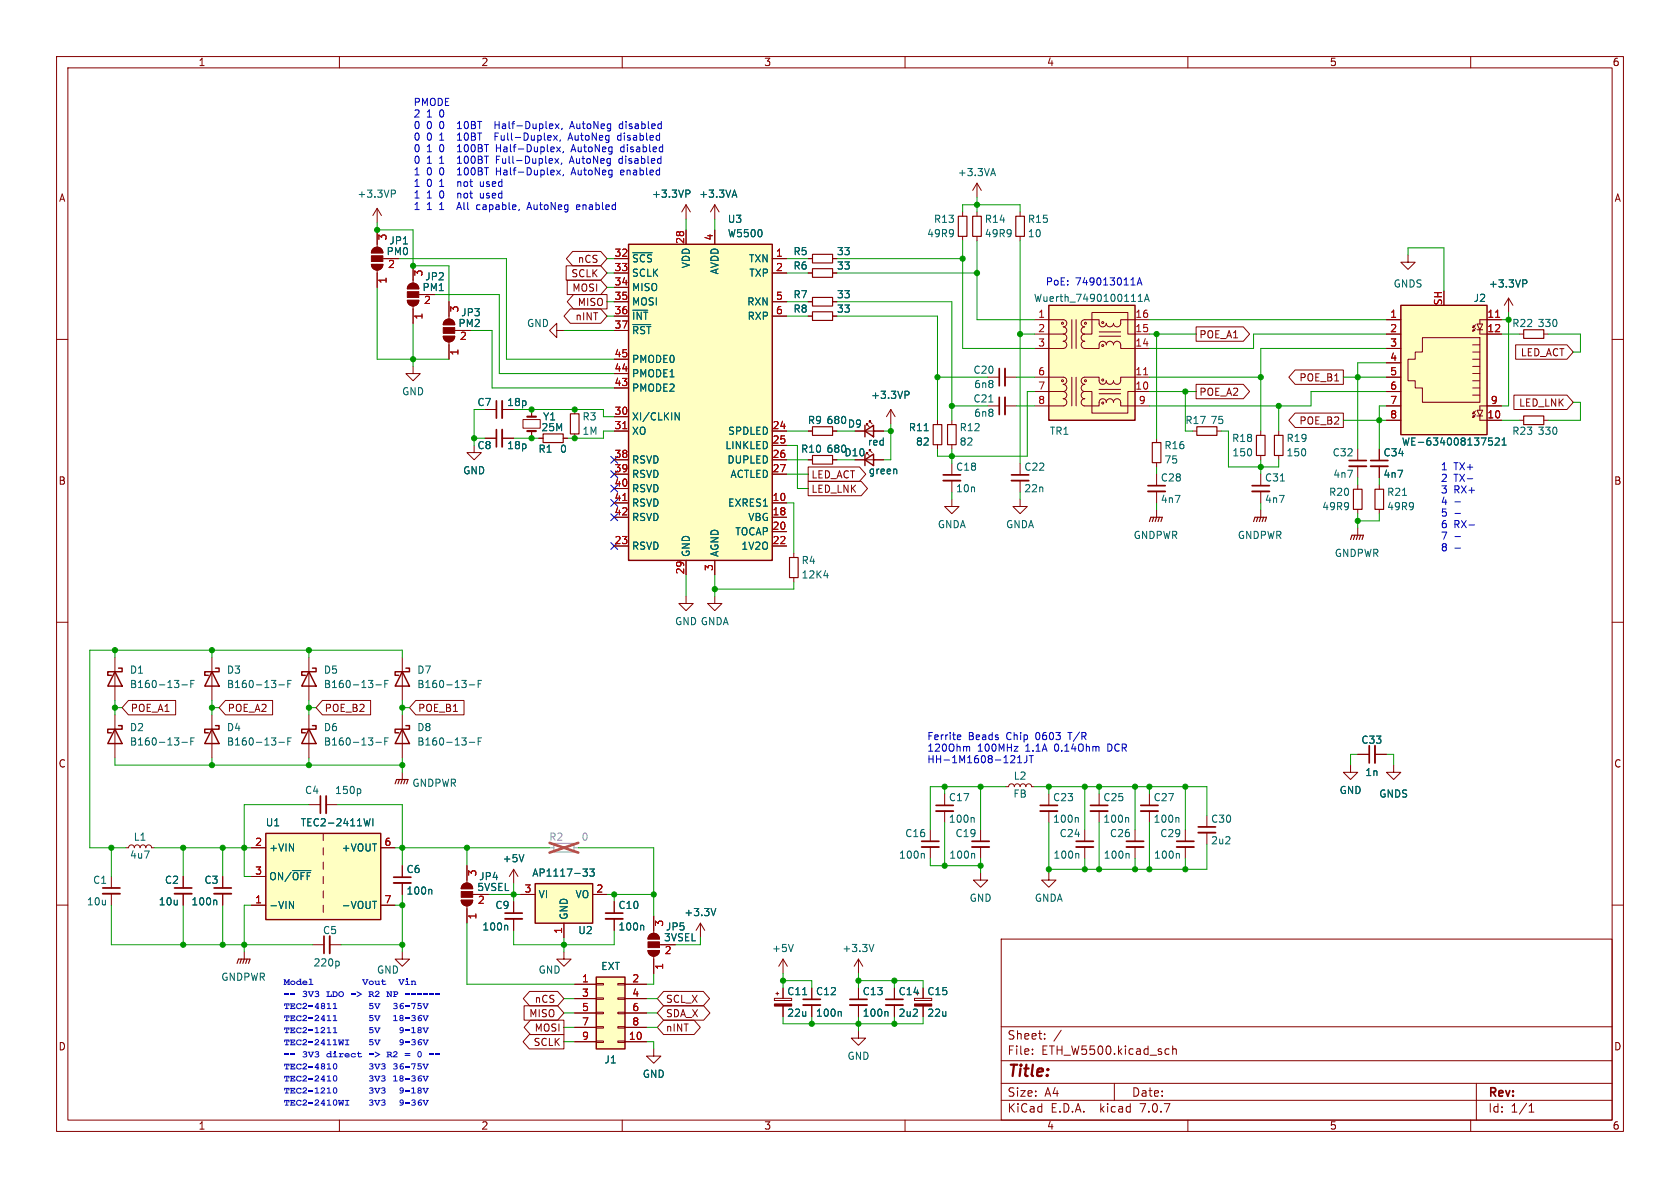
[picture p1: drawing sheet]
<svg xmlns="http://www.w3.org/2000/svg" width="297mm" height="210mm" viewBox="0 0 297 210" stroke-linecap="round" stroke-linejoin="round" font-family="sans-serif">
<defs><g id="words">
<text font-size="2.8" fill="#840000" x="178" y="190.9">Title:</text>
<g font-size="2.1" fill="#840000">
<text x="178" y="184">Sheet:</text>
<text x="178" y="186.7">File:</text>
<text x="184.1" y="186.7">ETH_W5500.kicad_sch</text>
<text x="178" y="196.9">KiCad</text>
<text x="178" y="194.1">Size:</text>
<text x="184.7" y="194.1">A4</text>
<text x="185.7" y="196.9">E.D.A.</text>
<text x="194.6" y="196.9">kicad</text>
<text x="200" y="194.1">Date:</text>
<text x="201.8" y="196.9">7.0.7</text>
<text x="263" y="194.3">Rev:</text>
<text x="263" y="196.9">Id:</text>
<text x="267.1" y="196.9">1/1</text>
</g>
<g font-size="1.8" fill="#840000">
<text x="35" y="11.9">1</text>
<text x="85" y="11.9">2</text>
<text x="135" y="11.9">3</text>
<text x="185" y="11.9">4</text>
<text x="235" y="11.9">5</text>
<text x="285" y="11.9">6</text>
<text x="10.3" y="35.9">A</text>
<text x="285.3" y="35.9">A</text>
<text x="68.2" y="45.3">PM0</text>
<text x="102.1" y="46.7">nCS</text>
<text x="74.6" y="51.7">PM1</text>
<text x="100.9" y="49.2">SCLK</text>
<text x="101.1" y="51.8">MOSI</text>
<text x="80.9" y="58">PM2</text>
<text x="101.6" y="56.8">nINT</text>
<text x="102" y="54.3">MISO</text>
<text x="211.9" y="60">POE_A1</text>
<text x="268.8" y="63.2">LED_ACT</text>
<text x="211.9" y="70.2">POE_A2</text>
<text x="229.6" y="67.6">POE_B1</text>
<text x="229.6" y="75.2">POE_B2</text>
<text x="268.5" y="72.1">LED_LNK</text>
<text x="149.2" y="80.9">D10</text>
<text x="10.3" y="85.9">B</text>
<text x="143.4" y="84.8">LED_ACT</text>
<text x="143.4" y="87.3">LED_LNK</text>
<text x="285.3" y="85.9">B</text>
<text x="23" y="126">POE_A1</text>
<text x="40.2" y="126">POE_A2</text>
<text x="57.3" y="126">POE_B2</text>
<text x="73.8" y="126">POE_B1</text>
<text x="10.3" y="135.9">C</text>
<text x="285.3" y="135.9">C</text>
<text x="84.3" y="157.7">5VSEL</text>
<text x="117.3" y="166.6">3VSEL</text>
<text x="94.4" y="177.5">nCS</text>
<text x="117.6" y="177.5">SCL_X</text>
<text x="10.3" y="185.9">D</text>
<text x="93.5" y="180">MISO</text>
<text x="94.2" y="185.1">SCLK</text>
<text x="94.4" y="182.6">MOSI</text>
<text x="117.6" y="180">SDA_X</text>
<text x="117.6" y="182.6">nINT</text>
<text x="285.3" y="185.9">D</text>
<text x="35" y="199.9">1</text>
<text x="85" y="199.9">2</text>
<text x="135" y="199.9">3</text>
<text x="185" y="199.9">4</text>
<text x="235" y="199.9">5</text>
<text x="285" y="199.9">6</text>
</g>
<g font-size="1.8" fill="#0000c2">
<text x="73" y="18.8">PMODE</text>
<text x="73" y="20.9">2</text>
<text x="73" y="22.9">0</text>
<text x="75.4" y="20.9">1</text>
<text x="75.4" y="22.9">0</text>
<text x="77.8" y="20.9">0</text>
<text x="77.8" y="22.9">0</text>
<text x="81.3" y="22.9">10BT</text>
<text x="88.3" y="22.9">Half-Duplex,</text>
<text x="101.9" y="22.9">AutoNeg</text>
<text x="110.8" y="22.9">disabled</text>
<text x="73" y="24.9">0</text>
<text x="73" y="27">0</text>
<text x="73" y="29">0</text>
<text x="75.4" y="24.9">0</text>
<text x="75.4" y="27">1</text>
<text x="75.4" y="29">1</text>
<text x="77.8" y="24.9">1</text>
<text x="77.8" y="27">0</text>
<text x="77.8" y="29">1</text>
<text x="81.3" y="24.9">10BT</text>
<text x="81.3" y="27">100BT</text>
<text x="81.3" y="29">100BT</text>
<text x="88.3" y="24.9">Full-Duplex,</text>
<text x="88.4" y="27">Half-Duplex,</text>
<text x="88.4" y="29">Full-Duplex,</text>
<text x="101.6" y="24.9">AutoNeg</text>
<text x="101.6" y="29">AutoNeg</text>
<text x="101.9" y="27">AutoNeg</text>
<text x="110.5" y="24.9">disabled</text>
<text x="110.5" y="29">disabled</text>
<text x="110.8" y="27">disabled</text>
<text x="73" y="31.1">1</text>
<text x="73" y="33.1">1</text>
<text x="73" y="35.2">1</text>
<text x="75.4" y="31.1">0</text>
<text x="75.4" y="33.1">0</text>
<text x="75.4" y="35.2">1</text>
<text x="77.8" y="31.1">0</text>
<text x="77.8" y="33.1">1</text>
<text x="77.8" y="35.2">0</text>
<text x="81.3" y="31.1">100BT</text>
<text x="81.3" y="33.1">not</text>
<text x="81.3" y="35.2">not</text>
<text x="85.5" y="33.1">used</text>
<text x="85.5" y="35.2">used</text>
<text x="88.4" y="31.1">Half-Duplex,</text>
<text x="101.9" y="31.1">AutoNeg</text>
<text x="110.8" y="31.1">enabled</text>
<text x="73" y="37.2">1</text>
<text x="75.4" y="37.2">1</text>
<text x="77.8" y="37.2">1</text>
<text x="81.3" y="37.2">All</text>
<text x="84.9" y="37.2">capable,</text>
<text x="94.1" y="37.2">AutoNeg</text>
<text x="103" y="37.2">enabled</text>
<text x="184.8" y="50.6">PoE:</text>
<text x="190.1" y="50.6">749013011A</text>
<text x="254.6" y="83.2">1</text>
<text x="257" y="83.2">TX+</text>
<text x="254.6" y="85.3">2</text>
<text x="254.6" y="87.3">3</text>
<text x="254.6" y="89.4">4</text>
<text x="257" y="85.3">TX-</text>
<text x="257" y="87.3">RX+</text>
<text x="254.6" y="91.4">5</text>
<text x="254.6" y="93.5">6</text>
<text x="254.6" y="95.5">7</text>
<text x="257" y="93.5">RX-</text>
<text x="254.6" y="97.5">8</text>
<text x="163.8" y="130.9">Ferrite</text>
<text x="171.2" y="130.9">Beads</text>
<text x="178" y="130.9">Chip</text>
<text x="183.4" y="130.9">0603</text>
<text x="189.4" y="130.9">T/R</text>
<text x="163.8" y="133">120Ohm</text>
<text x="163.8" y="135">HH-1M1608-121JT</text>
<text x="172.8" y="133">100MHz</text>
<text x="181.4" y="133">1.1A</text>
<text x="186.7" y="133">0.14Ohm</text>
<text x="196.3" y="133">DCR</text>
<text x="50.2" y="174.3">Model</text>
<text x="50.2" y="178.6">TEC2-4811</text>
<text x="53.4" y="176.5">3V3 LDO -&gt;</text>
<text x="64" y="174.3">Vout</text>
<text x="65.1" y="176.5">R2 NP ------</text>
<text x="65.1" y="178.6">5V</text>
<text x="69.4" y="178.6">36-75V</text>
<text x="70.4" y="174.3">Vin</text>
<text x="50.2" y="180.7">TEC2-2411</text>
<text x="50.2" y="182.9">TEC2-1211</text>
<text x="50.2" y="185">TEC2-2411WI</text>
<text x="65.1" y="180.7">5V</text>
<text x="65.1" y="182.9">5V</text>
<text x="65.1" y="185">5V</text>
<text x="69.4" y="180.7">18-36V</text>
<text x="70.4" y="182.9">9-18V</text>
<text x="70.4" y="185">9-36V</text>
<text x="50.2" y="189.3">TEC2-4810</text>
<text x="50.2" y="191.4">TEC2-2410</text>
<text x="53.4" y="187.1">3V3 direct</text>
<text x="65.1" y="187.1">-&gt;</text>
<text x="65.1" y="189.3">3V3</text>
<text x="65.1" y="191.4">3V3</text>
<text x="68.3" y="187.1">R2 = 0 --</text>
<text x="69.4" y="189.3">36-75V</text>
<text x="69.4" y="191.4">18-36V</text>
<text x="50.2" y="193.5">TEC2-1210</text>
<text x="50.2" y="195.7">TEC2-2410WI</text>
<text x="65.1" y="193.5">3V3</text>
<text x="65.1" y="195.7">3V3</text>
<text x="70.4" y="193.5">9-18V</text>
<text x="70.4" y="195.7">9-36V</text>
</g>
<g font-size="1.8" fill="#006464">
<text x="63.1" y="35.2">+3.3VP</text>
<text x="115.2" y="35.2">+3.3VP</text>
<text x="123.5" y="35.2">+3.3VA</text>
<text x="169.2" y="31.3">+3.3VA</text>
<text x="128.6" y="39.6">U3</text>
<text x="165" y="39.6">R13</text>
<text x="174" y="39.6">R14</text>
<text x="181.6" y="39.6">R15</text>
<text x="68.7" y="43.4">JP1</text>
<text x="111.6" y="46.6">~{SCS}</text>
<text x="122.1" y="47.5" transform="rotate(-90 122.1 47.5)">VDD</text>
<text x="128.6" y="42.1">W5500</text>
<text x="132.3" y="46.6">TXN</text>
<text x="140.2" y="45.3">R5</text>
<text x="140.2" y="47.9">R6</text>
<text x="147.9" y="45.3">33</text>
<text x="147.9" y="47.9">33</text>
<text x="163.8" y="42.1">49R9</text>
<text x="174" y="42.1">49R9</text>
<text x="181.6" y="42.1">10</text>
<text x="75.1" y="49.8">JP2</text>
<text x="111.6" y="49.1">SCLK</text>
<text x="111.6" y="51.7">MISO</text>
<text x="127.2" y="48.6" transform="rotate(-90 127.2 48.6)">AVDD</text>
<text x="132.4" y="49.1">TXP</text>
<text x="140.2" y="52.9">R7</text>
<text x="147.9" y="52.9">33</text>
<text x="182.7" y="53.6">Wuerth_7490100111A</text>
<text x="246.3" y="51">GNDS</text>
<text x="260.4" y="53.6">J2</text>
<text x="263.1" y="51">+3.3VP</text>
<text x="81.4" y="56.1">JP3</text>
<text x="93.1" y="58">GND</text>
<text x="111.6" y="54.2">MOSI</text>
<text x="111.6" y="56.7">~{INT}</text>
<text x="111.6" y="59.3">~{RST}</text>
<text x="132" y="54.2">RXN</text>
<text x="132.1" y="56.7">RXP</text>
<text x="140.2" y="55.5">R8</text>
<text x="147.9" y="55.5">33</text>
<text x="267.2" y="58">R22</text>
<text x="271.7" y="58">330</text>
<text x="111.6" y="64.4">PMODE0</text>
<text x="71" y="70.1">GND</text>
<text x="84.3" y="72">C7</text>
<text x="89.6" y="72">18p</text>
<text x="111.6" y="69.4">PMODE2</text>
<text x="111.6" y="66.9">PMODE1</text>
<text x="153.9" y="70.7">+3.3VP</text>
<text x="172" y="71.3">C21</text>
<text x="172" y="66.3">C20</text>
<text x="172.1" y="68.8">6n8</text>
<text x="95.6" y="76.4">25M</text>
<text x="95.9" y="74.5">Y1</text>
<text x="102.9" y="74.5">R3</text>
<text x="102.9" y="77.1">1M</text>
<text x="111.6" y="74.5">XI/CLKIN</text>
<text x="111.6" y="77.1">XO</text>
<text x="128.6" y="77.1">SPDLED</text>
<text x="142.7" y="75.2">R9</text>
<text x="146" y="75.2">680</text>
<text x="149.8" y="75.8">D9</text>
<text x="160.6" y="76.4">R11</text>
<text x="169.6" y="76.4">R12</text>
<text x="172.1" y="73.9">6n8</text>
<text x="185.5" y="77.1">TR1</text>
<text x="209.5" y="75.2">R17</text>
<text x="213.9" y="75.2">75</text>
<text x="267.2" y="77.1">R23</text>
<text x="271.7" y="77.1">330</text>
<text x="84.3" y="79.6">C8</text>
<text x="89.6" y="79.6">18p</text>
<text x="95.1" y="80.2">R1</text>
<text x="98.9" y="80.2">0</text>
<text x="111.6" y="82.1">RSVD</text>
<text x="128.1" y="79.6">LINKLED</text>
<text x="128.5" y="82.1">DUPLED</text>
<text x="141.5" y="80.2">R10</text>
<text x="146" y="80.2">680</text>
<text x="153.3" y="79">red</text>
<text x="161.8" y="79">82</text>
<text x="168.9" y="83.4">C18</text>
<text x="169.6" y="79">82</text>
<text x="181" y="83.4">C22</text>
<text x="205.7" y="79.6">R16</text>
<text x="205.7" y="82.1">75</text>
<text x="217.7" y="78.3">R18</text>
<text x="217.8" y="80.9">150</text>
<text x="227.3" y="80.9">150</text>
<text x="227.3" y="78.3">R19</text>
<text x="235.5" y="80.9">C32</text>
<text x="244.5" y="80.9">C34</text>
<text x="247.7" y="79">WE-634008137521</text>
<text x="81.8" y="84">GND</text>
<text x="111.6" y="84.7">RSVD</text>
<text x="111.6" y="87.2">RSVD</text>
<text x="111.6" y="89.8">RSVD</text>
<text x="128.6" y="89.8">EXRES1</text>
<text x="129" y="84.7">ACTLED</text>
<text x="153.5" y="84">green</text>
<text x="168.9" y="87.2">10n</text>
<text x="181" y="87.2">22n</text>
<text x="205.1" y="85.3">C28</text>
<text x="205.1" y="89.1">4n7</text>
<text x="223.5" y="85.3">C31</text>
<text x="223.5" y="89.1">4n7</text>
<text x="234.9" y="87.9">R20</text>
<text x="235.6" y="84.7">4n7</text>
<text x="244.5" y="84.7">4n7</text>
<text x="245.1" y="87.9">R21</text>
<text x="111.6" y="92.3">RSVD</text>
<text x="129.9" y="94.8">TOCAP</text>
<text x="132.2" y="92.3">VBG</text>
<text x="165.7" y="93.6">GNDA</text>
<text x="177.8" y="93.6">GNDA</text>
<text x="200.3" y="95.5">GNDPWR</text>
<text x="218.7" y="95.5">GNDPWR</text>
<text x="233.6" y="90.4">49R9</text>
<text x="245.1" y="90.4">49R9</text>
<text x="111.6" y="97.4">RSVD</text>
<text x="122.1" y="98.6" transform="rotate(-90 122.1 98.6)">GND</text>
<text x="127.2" y="98.6" transform="rotate(-90 127.2 98.6)">AGND</text>
<text x="131" y="97.4">1V2O</text>
<text x="141.6" y="99.9">R4</text>
<text x="235.9" y="98.7">GNDPWR</text>
<text x="141.6" y="102.5">12K4</text>
<text x="119.2" y="110.7">GND GNDA</text>
<text x="22.9" y="119.3">D1</text>
<text x="40" y="119.3">D3</text>
<text x="57.2" y="119.3">D5</text>
<text x="73.7" y="119.3">D7</text>
<text x="22.9" y="121.8">B160-13-F</text>
<text x="40" y="121.8">B160-13-F</text>
<text x="57.2" y="121.8">B160-13-F</text>
<text x="73.7" y="121.8">B160-13-F</text>
<text x="22.9" y="129.5">D2</text>
<text x="22.9" y="132">B160-13-F</text>
<text x="40" y="129.5">D4</text>
<text x="40" y="132">B160-13-F</text>
<text x="57.2" y="129.5">D6</text>
<text x="57.2" y="132">B160-13-F</text>
<text x="73.7" y="129.5">D8</text>
<text x="73.7" y="132">B160-13-F</text>
<text x="240.6" y="131.7">C33</text>
<text x="241.3" y="137.4">1n</text>
<text x="53.8" y="140.6">C4</text>
<text x="59.1" y="140.6">150p</text>
<text x="72.8" y="139.3">GNDPWR</text>
<text x="167.6" y="141.8">C17</text>
<text x="179.1" y="141.2">FB</text>
<text x="179.1" y="138">L2</text>
<text x="186.1" y="141.8">C23</text>
<text x="195" y="141.8">C25</text>
<text x="203.8" y="141.8">C27</text>
<text x="236.7" y="140.6">GND</text>
<text x="243.7" y="141.2">GNDS</text>
<text x="23.5" y="148.8">L1</text>
<text x="46.9" y="146.3">U1</text>
<text x="53.1" y="146.3">TEC2-2411WI</text>
<text x="159.9" y="148.2">C16</text>
<text x="167.6" y="145.6">100n</text>
<text x="168.8" y="148.2">C19</text>
<text x="186.1" y="145.6">100n</text>
<text x="187.2" y="148.2">C24</text>
<text x="195" y="145.6">100n</text>
<text x="196.1" y="148.2">C26</text>
<text x="203.8" y="145.6">100n</text>
<text x="205" y="148.2">C29</text>
<text x="214" y="145.6">C30</text>
<text x="214" y="149.5">2u2</text>
<text x="22.9" y="152">4u7</text>
<text x="47.5" y="150.7">+VIN</text>
<text x="47.5" y="155.8">ON/~{OFF}</text>
<text x="60.3" y="150.7">+VOUT</text>
<text x="71.8" y="154.5">C6</text>
<text x="84.6" y="155.8">JP4</text>
<text x="88.8" y="152.6">+5V</text>
<text x="94" y="155.2">AP1117-33</text>
<text x="158.8" y="152">100n</text>
<text x="167.7" y="152">100n</text>
<text x="186.1" y="152">100n</text>
<text x="195" y="152">100n</text>
<text x="203.9" y="152">100n</text>
<text x="15.3" y="160.2">10u</text>
<text x="16.4" y="156.4">C1</text>
<text x="28" y="160.2">10u</text>
<text x="29.1" y="156.4">C2</text>
<text x="33.7" y="160.2">100n</text>
<text x="36" y="156.4">C3</text>
<text x="47.5" y="160.9">-VIN</text>
<text x="60.3" y="160.9">-VOUT</text>
<text x="71.8" y="158.3">100n</text>
<text x="87.5" y="160.9">C9</text>
<text x="95.1" y="159">VI</text>
<text x="101.6" y="159">VO</text>
<text x="109.2" y="160.9">C10</text>
<text x="171.3" y="159.6">GND</text>
<text x="182.8" y="159.6">GNDA</text>
<text x="57" y="165.3">C5</text>
<text x="85.2" y="164.7">100n</text>
<text x="100.6" y="162.7" transform="rotate(-90 100.6 162.7)">GND</text>
<text x="102.1" y="165.3">U2</text>
<text x="109.2" y="164.7">100n</text>
<text x="117.6" y="164.7">JP5</text>
<text x="120.9" y="162.2">+3.3V</text>
<text x="39" y="173.6">GNDPWR</text>
<text x="55.3" y="171">220p</text>
<text x="66.5" y="172.3">GND</text>
<text x="95.1" y="172.3">GND</text>
<text x="106.2" y="171.7">EXT</text>
<text x="136.4" y="168.5">+5V</text>
<text x="148.8" y="168.5">+3.3V</text>
<text x="139.1" y="176.1">C11</text>
<text x="139.1" y="179.9">22u</text>
<text x="144.2" y="179.9">100n</text>
<text x="144.2" y="176.1">C12</text>
<text x="152.4" y="179.9">100n</text>
<text x="152.4" y="176.1">C13</text>
<text x="158.8" y="176.1">C14</text>
<text x="158.8" y="179.9">2u2</text>
<text x="163.8" y="176.1">C15</text>
<text x="163.8" y="179.9">22u</text>
<text x="106.8" y="188.2">J1</text>
<text x="113.5" y="190.7">GND</text>
<text x="149.7" y="187.6">GND</text>
</g>
<g font-size="1.8" fill="#a90000">
<text x="68.5" y="47.7">2</text>
<text x="68.7" y="42.6" transform="rotate(-90 68.7 42.6)">3</text>
<text x="108.5" y="45.5">32</text>
<text x="121" y="43.2" transform="rotate(-90 121 43.2)">28</text>
<text x="126.1" y="42.6" transform="rotate(-90 126.1 42.6)">4</text>
<text x="137.1" y="45.5">1</text>
<text x="68.7" y="50.2" transform="rotate(-90 68.7 50.2)">1</text>
<text x="75" y="49" transform="rotate(-90 75 49)">3</text>
<text x="108.5" y="48">33</text>
<text x="108.5" y="50.5">34</text>
<text x="108.5" y="53.1">35</text>
<text x="137.1" y="48">2</text>
<text x="137.1" y="53.1">5</text>
<text x="74.9" y="54.1">2</text>
<text x="75" y="56.6" transform="rotate(-90 75 56.6)">1</text>
<text x="81.4" y="55.3" transform="rotate(-90 81.4 55.3)">3</text>
<text x="108.5" y="55.6">36</text>
<text x="108.5" y="58.2">37</text>
<text x="137.1" y="55.6">6</text>
<text x="183.4" y="56.3">1</text>
<text x="183.4" y="58.8">2</text>
<text x="200.6" y="58.8">15</text>
<text x="200.6" y="56.3">16</text>
<text x="245.7" y="56.3">1</text>
<text x="245.7" y="58.8">2</text>
<text x="255" y="54.1" transform="rotate(-90 255 54.1)">SH</text>
<text x="262.8" y="56.3">11</text>
<text x="262.8" y="58.8">12</text>
<text x="81.2" y="60.4">2</text>
<text x="81.4" y="62.9" transform="rotate(-90 81.4 62.9)">1</text>
<text x="108.5" y="65.8">44</text>
<text x="108.5" y="63.2">45</text>
<text x="183.4" y="61.3">3</text>
<text x="200.6" y="61.3">14</text>
<text x="245.7" y="61.3">3</text>
<text x="245.7" y="63.9">4</text>
<text x="108.5" y="68.3">43</text>
<text x="183.4" y="66.4">6</text>
<text x="183.4" y="69">7</text>
<text x="183.4" y="71.5">8</text>
<text x="200.6" y="69">10</text>
<text x="200.6" y="66.4">11</text>
<text x="201.2" y="71.5">9</text>
<text x="245.7" y="66.4">5</text>
<text x="245.7" y="69">6</text>
<text x="245.7" y="71.5">7</text>
<text x="263.5" y="71.5">9</text>
<text x="108.5" y="73.4">30</text>
<text x="108.5" y="75.9">31</text>
<text x="136.5" y="75.9">24</text>
<text x="245.7" y="74">8</text>
<text x="262.8" y="74">10</text>
<text x="108.5" y="81">38</text>
<text x="108.5" y="83.6">39</text>
<text x="136.5" y="78.5">25</text>
<text x="136.5" y="81">26</text>
<text x="136.5" y="83.6">27</text>
<text x="108.5" y="86.1">40</text>
<text x="108.5" y="88.6">41</text>
<text x="136.5" y="88.6">10</text>
<text x="108.5" y="91.2">42</text>
<text x="136.5" y="91.2">18</text>
<text x="136.5" y="93.7">20</text>
<text x="108.5" y="96.3">23</text>
<text x="121" y="101.6" transform="rotate(-90 121 101.6)">29</text>
<text x="126.1" y="101" transform="rotate(-90 126.1 101)">3</text>
<text x="136.5" y="96.3">22</text>
<text x="45" y="149.6">2</text>
<text x="67.9" y="149.6">6</text>
<text x="45" y="154.7">3</text>
<text x="84.5" y="155" transform="rotate(-90 84.5 155)">3</text>
<text x="45" y="159.8">1</text>
<text x="67.9" y="159.8">7</text>
<text x="84.4" y="160.1">2</text>
<text x="92.6" y="157.9">3</text>
<text x="105.3" y="157.9">2</text>
<text x="84.5" y="162.6" transform="rotate(-90 84.5 162.6)">1</text>
<text x="99.4" y="165.2" transform="rotate(-90 99.4 165.2)">1</text>
<text x="117.6" y="163.9" transform="rotate(-90 117.6 163.9)">3</text>
<text x="102.8" y="173.7">1</text>
<text x="111.7" y="173.7">2</text>
<text x="117.4" y="169">2</text>
<text x="117.6" y="171.5" transform="rotate(-90 117.6 171.5)">1</text>
<text x="102.8" y="176.3">3</text>
<text x="102.8" y="178.8">5</text>
<text x="111.7" y="176.3">4</text>
<text x="111.7" y="178.8">6</text>
<text x="102.8" y="181.4">7</text>
<text x="102.8" y="183.9">9</text>
<text x="111.1" y="183.9">10</text>
<text x="111.7" y="181.4">8</text>
</g>
<g font-size="1.8" fill="#989898">
<text x="97" y="148.8">R2</text>
<text x="102.7" y="148.8">0</text>
</g>
</g></defs>
<g fill="none" stroke="#840000" stroke-width=".18">
<path d="M10 10h277v190h-277zM12 12h273v186h-273zM60 10v2M110 10v2M160 10v2M210 10v2M260 10v2M66.7 36.8l-.8 1.3M66.7 36.8v2.6M66.7 36.8l.7 1.3M121.3 36.2l-.8 1.3M121.3 36.2v2.5"/>
<path d="M121.3 36.2l.7 1.3M126.4 36.2l-.8 1.3M126.4 36.2v2.5M126.4 36.2l.7 1.3M170.2 37.5v.7M172.7 32.4l-.7 1.3M172.7 32.4v2.5M172.7 37.5v.7M172.7 32.4l.8 1.3M180.3 37.5v.7M10 60h2M65.7 46.7h2a1.02 1.02 0 0 1-1 1 1.02 1.02 0 0 1-1-1z"/>
<path d="M66 44a1.02 1.02 0 0 1 1.1-.2 1.02 1.02 0 0 1 .6 .9h-2zM66.7 40.6v3.1M66.7 47.8v3M67.7 45.7h.2M72 53.1h2a1.02 1.02 0 0 1-1 1 1.02 1.02 0 0 1-1-1zM72.3 50.3a1.02 1.02 0 0 1 1.1-.2 1.02 1.02 0 0 1 .6 1h-2zM73 47v3M73 54.1v3.1M74 52.1h.3M78.4 59.4h2a1.02 1.02 0 0 1-1 1 1.02 1.02 0 0 1-1-1zM78.7 56.7a1.02 1.02 0 0 1 1.1-.2 1.02 1.02 0 0 1 .6 .9h-2zM79.4 53.3v3.1"/>
<path d="M80.4 58.4h.2M98.4 58.4v-1.2l-1.2 1.2 1.2 1.3v-1.3h1.3M100.1 47h6.1l1.1 1.3-1.1 1.2h-6.1zM100.3 49.5h5.9l1.1 1.3-1.1 1.3h-5.9zM100.8 54.6h5.4l1.1 1.3-1.1 1.3h-5.4l-1.1-1.3zM101.2 44.4h5l1.1 1.3-1.1 1.3h-5l-1.1-1.3zM101.4 52.1h5.9v2.5h-5.9l-1.1-1.3zM108.6 45.7h2.5M108.6 48.3h2.5M108.6 50.8h2.5M108.6 53.3h2.5M108.6 55.9h2.5"/>
<path d="M108.6 58.4h2.5M121.3 40.6v2.6M126.4 40.6v2.6M136.5 45.7h2.6M136.5 48.3h2.6M136.5 53.3h2.6M136.5 55.9h2.6M142.9 45.7h.7M142.9 48.3h.7M142.9 53.3h.7M142.9 55.9h.7M147.2 45.7h.8"/>
<path d="M147.2 48.3h.8M147.2 53.3h.8M147.2 55.9h.8M170.2 41.8v.7M172.7 41.8v.7M180.3 41.8v.7M182.9 56.5h5.1a.64 .64 0 0 1 .6 .7 .64 .64 0 0 1-.6 .6 .64 .64 0 0 1 .6 .6 .64 .64 0 0 1-.6 .7M182.9 59.1h5.1M188 59.1a.64 .64 0 0 1 .6 .6 .64 .64 0 0 1-.6 .6 .64 .64 0 0 1 .6 .7 .64 .64 0 0 1-.6 .6h-5.1M189.5 56.5v5.1M190.2 56.5v5.1M191.8 59.1a.64 .64 0 0 0-.7 .6 .64 .64 0 0 0 .7 .6 .64 .64 0 0 0-.7 .7 .64 .64 0 0 0 .7 .6h2.5v-.6a.64 .64 0 0 1 .6-.7 .64 .64 0 0 1 .7 .7 .64 .64 0 0 1 .6-.7 .64 .64 0 0 1 .6 .7 .64 .64 0 0 1 .7-.7 .64 .64 0 0 1 .6 .7v.6h5.1"/>
<path d="M191.8 59.1h1.2v-3.9h6.4v3.9h3.8M194.3 58.7h3.8M194.3 59.4h3.8M203.2 56.5h-5.1v.7a.64 .64 0 0 1-.6 .6 .64 .64 0 0 1-.7-.6 .64 .64 0 0 1-.6 .6 .64 .64 0 0 1-.6-.6 .64 .64 0 0 1-.7 .6 .64 .64 0 0 1-.6-.6v-.7h-2.5a.64 .64 0 0 0-.7 .7 .64 .64 0 0 0 .7 .6 .64 .64 0 0 0-.7 .6 .64 .64 0 0 0 .7 .7M211.5 57.8h8.3l1.1 1.3-1.1 1.2h-8.3zM245.1 56.5h2.5M245.1 59.1h2.5M248.9 45.1v1.3h1.3l-1.3 1.2-1.3-1.2h1.3M251.5 59.7h10.1v11.4h-10.1v-2.5h-1.3v-1.3h-1.3v-3.8h1.3v-1.3h1.3zM260.5 57.5l-.2 .4M260.5 58.2l-.2 .3M260.9 57.4l-.6 .5 .4-.1"/>
<path d="M260.9 58l-.6 .5 .4-.1M261.1 57.3h1l-.5 1zM261.1 58.3h1M261.6 58.3v.8h3.8M265.4 56.5h-3.8v.8M266.7 52.7l-.8 1.3M266.7 52.7v2.5M266.7 52.7l.8 1.3M268.6 59.1h.8M272.9 59.1h.8M285 60h2M73 64.8v1.2h1.3l-1.3 1.3-1.2-1.3h1.2"/>
<path d="M79.4 60.5v3M83.8 78.7v1.3h1.3l-1.3 1.3-1.3-1.3h1.3M85.7 77.5h2.1M85.7 72.4h2.1M88.8 77.5h2M88.8 72.4h2M92.5 74.2h3v1.5h-3zM94 72.4v1.3M94 76.2v1.3M95.2 77.5h.8M99.6 77.5h.7M101.6 72.4v.8"/>
<path d="M101.6 76.7v.8M108.6 76.2h2.5M108.6 73.7h2.5M108.6 68.6h2.5M108.6 66h2.5M108.6 63.5h2.5M136.5 76.2h2.6M136.5 78.7h2.6M142.9 76.2h.7M147.2 76.2h.8M151.1 76.2h5.1M153.2 75.2v-.3h.2h-.2l.5 .5"/>
<path d="M153.7 79.8v-.3h.2h-.2l.5 .5M153.7 74.7v-.3h.2h-.2l.5 .5M157.5 72.4l-.8 1.3M157.5 72.4v2.5M157.5 72.4l.7 1.3M165.7 74.3v.8M165.7 78.6v.8M168.3 74.3v.8M168.3 78.6v.8M174.6 66.7h2.1M174.6 71.8h2.1M177.7 66.7h2"/>
<path d="M177.7 71.8h2M182.9 66.7h5.1a.64 .64 0 0 1 .6 .6 .64 .64 0 0 1-.6 .6 .64 .64 0 0 1 .6 .7 .64 .64 0 0 1-.6 .6M182.9 69.2h5.1M188 69.2a.64 .64 0 0 1 .6 .7 .64 .64 0 0 1-.6 .6 .64 .64 0 0 1 .6 .6 .64 .64 0 0 1-.6 .7h-5.1M189.5 66.7v5.1M190.2 66.7v5.1M191.8 69.2a.64 .64 0 0 0-.7 .7 .64 .64 0 0 0 .7 .6 .64 .64 0 0 0-.7 .6 .64 .64 0 0 0 .7 .7h2.5v-.7a.64 .64 0 0 1 .6-.6 .64 .64 0 0 1 .7 .6 .64 .64 0 0 1 .6-.6 .64 .64 0 0 1 .6 .6 .64 .64 0 0 1 .7-.6 .64 .64 0 0 1 .6 .6v.7h5.1M191.8 69.2h1.2v3.8h6.4v-3.8h3.8M194.3 68.8h3.8M194.3 69.6h3.8M203.2 66.7h-5.1v.6a.64 .64 0 0 1-.6 .6 .64 .64 0 0 1-.7-.6 .64 .64 0 0 1-.6 .6 .64 .64 0 0 1-.6-.6 .64 .64 0 0 1-.7 .6 .64 .64 0 0 1-.6-.6v-.6h-2.5a.64 .64 0 0 0-.7 .6 .64 .64 0 0 0 .7 .6 .64 .64 0 0 0-.7 .7 .64 .64 0 0 0 .7 .6M204.5 77.5v.7"/>
<path d="M210.8 76.2h.8M211.5 67.9h8.3l1.1 1.3-1.1 1.3h-8.3zM215.1 76.2h.8M222.9 76.2v.8M226.1 76.2v.8M229 73h8.5v2.6h-8.5l-1.2-1.3zM229 65.4h8.5v2.5h-8.5l-1.2-1.2zM240 79.4v2M243.8 79.4v2M245.1 66.7h2.5M245.1 69.2h2.5M245.1 71.8h2.5"/>
<path d="M245.1 61.6h2.5M245.1 74.3h2.5M245.1 64.1h2.5M260.3 61h1.3M260.3 62.2h1.3M260.3 63.5h1.3M260.3 64.8h1.3M260.3 66h1.3M260.3 67.3h1.3M260.3 68.6h1.3M260.3 69.9h1.3M260.5 72.8l-.2 .4"/>
<path d="M260.5 73.4l-.2 .4M260.9 72.6l-.6 .6 .4-.2M260.9 73.3l-.6 .5 .4-.1M261.1 72.5h1l-.5 1zM261.1 73.5h1M261.6 73.5v.8h3.8M265.4 71.8h-3.8v.7M267.6 69.8h9.4l1.1 1.3-1.1 1.3h-9.4zM267.9 61h9.1l1.1 1.2-1.1 1.3h-9.1zM268.6 74.3h.8M272.9 74.3h.8M108.6 81.3h2.5"/>
<path d="M108.6 88.9h2.5M108.6 91.4h2.5M108.6 96.5h2.5M108.6 83.8h2.5M108.6 86.4h2.5M121.3 99.1v2.5M126.4 99.1v2.5M136.5 81.3h2.6M136.5 88.9h2.6M136.5 91.4h2.6M136.5 94h2.6M136.5 96.5h2.6"/>
<path d="M136.5 83.8h2.6M140.3 97.8v.8M142.9 82.5h9l1.2 1.3-1.2 1.3h-9zM142.9 85.1h9.4l1.1 1.3-1.1 1.2h-9.4zM142.9 81.3h.7M147.2 81.3h.8M152.9 81.3h3.3M153.2 80.3v-.3h.2h-.2l.5 .5M168.3 88.3v1.2h1.2l-1.2 1.3-1.3-1.3h1.3M168.3 81.9v2M168.3 85v2M180.3 88.3v1.2h1.3l-1.3 1.3-1.2-1.3h1.2"/>
<path d="M180.3 81.9v2M180.3 85v2M204.5 81.8v.8M204.5 83.8v2.1M204.5 86.9v2M204.5 90.2v1.2M222.9 80.5v.8M222.9 83.8v2.1M222.9 86.9v2M222.9 90.2v1.2M226.1 80.5v.8M240 82.4v2.1"/>
<path d="M240 85.7v.8M240 90v.8M240 93.3v1.3M243.8 82.4v2.1M243.8 85.7v.8M243.8 90v.8M10 110h2M20.3 116.2v7.6M37.5 116.2v7.6M54.6 116.2v7.6M71.1 116.2v7.6M121.3 105.4v1.3h1.3l-1.3 1.3-1.3-1.3h1.3"/>
<path d="M126.4 105.4v1.3h1.2l-1.2 1.3-1.3-1.3h1.3M140.3 102.1v.8M285 110h2M20.3 126.4v7.6M22.7 123.8h8.4v2.6h-8.4l-1.1-1.3zM37.5 126.4v7.6M39.8 123.8h8.4v2.6h-8.4l-1.1-1.3zM54.6 126.4v7.6M57 123.8h8.5v2.6h-8.5l-1.1-1.3zM71.1 126.4v7.6M71.1 136.5v1.3M73.5 123.8h8.5v2.6h-8.5l-1.1-1.3z"/>
<path d="M177.8 139.1h.5l.2-.4 .3-.1 .4 .1 .1 .4 .2-.4 .3-.1 .4 .1 .1 .4 .2-.4 .4-.1 .3 .1 .2 .4 .1-.4 .4-.1 .3 .1 .2 .4h.5M238.8 135.3v1.2h1.2l-1.2 1.3-1.3-1.3h1.3M240 133.4h2.1M243.1 133.4h2M246.4 135.3v1.2h1.2l-1.2 1.3-1.3-1.3h1.3M10 160h2M19.7 154.9v2.1M19.7 158v2M22.2 149.9h.5l.2-.4 .4-.1 .3 .1 .1 .4 .2-.4 .4-.1 .3 .1 .2 .4 .1-.4 .4-.1 .3 .1 .2 .4 .1-.4 .4-.1 .4 .1 .1 .4h.5M32.4 154.9v2.1M32.4 158v2M39.4 154.9v2.1"/>
<path d="M39.4 158v2M44.4 149.9h2.6M44.4 154.9h2.6M54.6 142.2h2M57.1 147.3v1.3M57.1 149.9v1.2M57.1 152.4v1.3M57.1 154.9v1.3M57.1 157.5v1.3M57.7 142.2h2M67.3 149.9h2.5M71.1 153v2.1"/>
<path d="M71.1 156.1v2M81.5 159.1h2.1a1.02 1.02 0 0 1-1.1 1 1.02 1.02 0 0 1-1-1zM81.8 156.4a1.02 1.02 0 0 1 1.1-.2 1.02 1.02 0 0 1 .7 .9h-2.1zM82.5 153v3.1M83.6 158.1h.2M90.8 153.7v2.5M90.8 159.4v2M90.8 153.7l-.8 1.2M90.8 153.7l.8 1.2M92.1 158.1h2.5M104.8 158.1h2.5M108.6 159.4v2"/>
<path d="M164.5 146.7v2M164.5 149.7v2.1M167 140.3v2.1M167 143.4v2M173.4 154.3v1.3h1.2l-1.2 1.2-1.3-1.2h1.3M173.4 146.7v2M173.4 149.7v2.1M185.4 154.3v1.3h1.3l-1.3 1.2-1.3-1.2h1.3M185.4 140.3v2.1M185.4 143.4v2M191.8 146.7v2M191.8 149.7v2.1"/>
<path d="M194.3 140.3v2.1M194.3 143.4v2M200.7 146.7v2M200.7 149.7v2.1M203.2 140.3v2.1M203.2 143.4v2M209.5 146.7v2M209.5 149.7v2.1M213.4 144.1v2.1M213.4 147.2v2M285 160h2M43.2 168.3v1.2"/>
<path d="M44.4 160h2.6M55.2 167h2.1M57.1 160v1.3M58.3 167h2M67.3 160h2.5M71.1 168.3v1.2h1.3l-1.3 1.3-1.3-1.3h1.3M82.5 160.1v3.1M90.8 162.4v2.1M92.7 177.8h5.9l1.1 1.3-1.1 1.2h-5.9zM93.6 175.3h5l1.1 1.2-1.1 1.3h-5l-1.1-1.3zM99.7 168.3v1.2h1.3l-1.3 1.3-1.3-1.3h1.3M99.7 163.2v2.5"/>
<path d="M101.6 174h3.8M101.6 176.5h3.8M101.6 179.1h3.8M105.4 178.9h1.3v.3h-1.3zM105.4 176.4h1.3v.3h-1.3zM105.4 173.9h1.3v.2h-1.3zM108.6 162.4v2.1M109.2 178.9h1.3v.3h-1.3zM109.2 176.4h1.3v.3h-1.3zM109.2 173.9h1.3v.2h-1.3zM110.5 174h3.8M110.5 176.5h3.8"/>
<path d="M110.5 179.1h3.8M114.6 168h2a1.02 1.02 0 0 1-1 1 1.02 1.02 0 0 1-1-1zM114.9 165.3a1.02 1.02 0 0 1 1.1-.2 1.02 1.02 0 0 1 .6 .9h-2zM115.6 161.9v3.1M115.6 169v3.1M116.6 167h.2M117.3 175.3h7l1.1 1.2-1.1 1.3h-7l-1.1-1.3zM117.3 177.8h7.1l1.1 1.3-1.1 1.2h-7.1l-1.1-1.2zM123.8 163.2l-.7 1.3M123.8 163.2v2.5M123.8 163.2l.8 1.3M136.9 176.5h3.1v.4h-3.1z"/>
<path d="M137.2 175.6h.5M137.4 175.4v.5M138.4 169.5l-.7 1.3M138.4 169.5v2.6M138.4 174.6v1.9M138.4 177.9v1.8M138.4 169.5l.8 1.3M143.5 174.6v2.1M143.5 177.7v2M151.8 169.5l-.8 1.3M151.8 169.5v2.6M151.8 174.6v2.1"/>
<path d="M151.8 177.7v2M151.8 169.5l.7 1.3M158.1 174.6v2.1M158.1 177.7v2M161.7 176.5h3v.4h-3zM163.2 174.6v1.9M163.2 177.9v1.8M177 166h108v32h-108zM60 198v2M93.6 182.9h6.1v2.5h-6.1l-1.1-1.2zM93.8 180.3h5.9v2.6h-5.9l-1.1-1.3zM101.6 184.2h3.8"/>
<path d="M101.6 181.6h3.8M105.4 184h1.3v.3h-1.3zM105.4 181.5h1.3v.2h-1.3zM109.2 184h1.3v.3h-1.3zM109.2 181.5h1.3v.2h-1.3zM110 198v2M110.5 184.2h3.8M110.5 181.6h3.8M115.6 185.4v1.3h1.2l-1.2 1.3-1.3-1.3h1.3M117.3 180.3h5.4l1.1 1.3-1.1 1.3h-5.4l-1.1-1.3zM151.8 182.2v1.3h1.2l-1.2 1.3-1.3-1.3h1.3M160 198v2"/>
<path d="M177 194.5h108M177 191.5h108M177 187.5h108M177 181.5h108M182.5 186.3v.1M182.5 185.5v.1M184.7 183.6v.1M184.7 182.8v.1M187.6 182.1l-1.3 2M197 191.5v3M206.2 185.4l.5 .1M206.7 186.3l-.5 .1"/>
<path d="M207.3 185.5l.2-.1 .4 .1 .1 .9M207.3 184.9v1.5M210 198v2M260 198v2M261 191.5v6.5M270.3 196.6h.9M270.3 195.5l.4-.4v1.5"/>
<circle cx="187.8" cy="57.1" r=".18"/>
<circle cx="191.9" cy="57.1" r=".18"/>
<circle cx="194.9" cy="57" r=".18"/>
<circle cx="187.8" cy="67.3" r=".18"/>
<circle cx="191.9" cy="67.3" r=".18"/>
<circle cx="194.9" cy="61.1" r=".18"/>
<circle cx="194.9" cy="71.2" r=".18"/>
<circle cx="194.9" cy="67.2" r=".18"/>
</g>
<g fill="none" stroke="#840000" stroke-width=".33">
<path d="M88.8 70.9v3M88.8 75.9v3.1M177.7 65.2v3M177.7 70.2v3.1M166.8 85h3M178.8 85h3.1M202.9 86.9h3.1M221.4 86.9h3M238.5 82.4h3.1M242.3 82.4h3.1M243.1 131.8v3.1M18.2 158h3"/>
<path d="M30.9 158h3M37.8 158h3.1M57.7 140.7v3.1M69.6 156.1h3M162.9 149.7h3.1M165.5 143.4h3M171.8 149.7h3.1M183.9 143.4h3M190.2 149.7h3.1M192.8 143.4h3M199.1 149.7h3.1M201.7 143.4h3"/>
<path d="M208 149.7h3.1M211.8 147.2h3.1M58.3 165.5v3M89.3 162.4h3M107.1 162.4h3M142 177.7h3M150.2 177.7h3.1M156.6 177.7h3"/>
</g>
<g fill="none" stroke="#840000" stroke-width=".3">
<path d="M87.8 70.9v3M87.8 75.9v3.1M176.7 65.2v3M176.7 70.2v3.1M166.8 83.9h3M178.8 83.9h3.1M202.9 85.9h3.1M221.4 85.9h3M238.5 81.4h3.1M242.3 81.4h3.1M242.1 131.8v3.1M18.2 157h3"/>
<path d="M30.9 157h3M37.8 157h3.1M56.6 140.7v3.1M69.6 155.1h3M162.9 148.7h3.1M165.5 142.4h3M171.8 148.7h3.1M183.9 142.4h3M190.2 148.7h3.1M192.8 142.4h3M199.1 148.7h3.1M201.7 142.4h3"/>
<path d="M208 148.7h3.1M211.8 146.2h3.1M57.3 165.5v3M89.3 161.4h3M107.1 161.4h3M142 176.7h3M150.2 176.7h3.1M156.6 176.7h3"/>
</g>
<g fill="none" stroke="#006464" stroke-width=".18">
<path d="M69.2 33.6h.5l.2 .2-.1 .4-.6 .1M121.3 33.6h.4l.3 .2-.1 .4-.6 .1M129.5 34.5h.6M129.8 33.6l.5 1.3M175.3 30.7h.6M175.6 29.8l.4 1.3M111.9 44.7h3.4M111.9 57.4h3.2M201.2 53.3h.8M201.2 52.4l.4-.4v1.3M202.3 53.3l.4-1.3 .5 1.3M202.4 52.9h.6"/>
<path d="M269.2 49.5h.5l.2 .2-.1 .4h-.6M119.4 73l.7 1.2v-1.2M160 69.2h.5l.2 .2-.1 .4h-.6M163.4 76.1h.7M174.8 71.1h.7M263.2 77.4h.6M263.2 78l.4-.1 .3 .2-.2 .5h-.5M264.3 77.5l.5-.1 .3 .4-.8 .9h.8M265.6 78.7h.7M265.6 77.8l.3-.4v1.3M158.5 83v.8M226.4 85h.7"/>
<path d="M247.9 87.6h.8M145.6 101.8h.8M32.2 131.2h.9M32.2 121.1h.9M33.7 131h.5M33.7 120.9h.5M34.3 130.4h-.6v1.3M34.3 120.3h-.6v1.2M49.3 131.2h1M49.3 121.1h1M50.9 131h.4M50.9 120.9h.4"/>
<path d="M51.5 130.4h-.6v1.3M51.5 120.3h-.6v1.2M63.5 139.4l.3 .3v.3l-.3 .3M66.5 131.2h.9M66.5 121.1h.9M68 131h.4M68 120.9h.4M68.6 120.3h-.6v1.2M68.6 130.4h-.6v1.3M83 131.2h.9M83 121.1h.9M84.5 131h.5"/>
<path d="M84.5 120.9h.5M85.1 130.4h-.6v1.3M85.1 120.3h-.6v1.2M38.1 159.1l.2 .2v.7M51.2 159.3l.7 1.3v-1.3M51.7 153.9h3.3M65.4 144.7l-.3 1.3-.2-.9-.3 .9M65.9 159.3h.7M65.9 144.7v1.3M76.2 157.2l.1 .2v.7M92.6 151.1l-.4 1.2M103.1 153.6h.7l-.4 .5 .4 .1v.4l-.2 .3h-.4"/>
<path d="M104.3 153.6h.7l-.4 .5 .4 .1v.6l-.2 .1-.5-.1M163.2 150.9l.2 .1v.7M172 144.5l.2 .2v.7M172.1 150.9l.2 .1v.7M190.5 144.5l.1 .2v.7M190.5 150.9l.2 .1v.7M199.3 144.5l.2 .2v.7M199.4 150.9l.2 .1v.7M208.2 144.5l.2 .2v.7M208.3 150.9l.2 .1v.7M59.7 169.9l.3 .3v.3l-.3 .3M89.6 163.6l.2 .1v.7"/>
<path d="M113.6 163.6l.2 .1v.7M126.5 160.6l-.4 1.3M140.2 166.9l-.4 1.3M141.9 175.8h.7M148.5 178.8l.2 .2v.6M154.5 166.9l-.4 1.3M156.8 178.8l.2 .2v.6"/>
</g>
<g fill="none" stroke="#840000" stroke-width=".25">
<path d="M111.1 43.2h25.4v55.9h-25.4zM185.4 54h15.3v20.3h-15.3zM247.6 54h15.3v22.8h-15.3zM152.9 76.2l1.5-1v2zM152.9 75.2v2M152.9 81.3l1.5-1v2zM152.9 80.3v2M20.3 118.7l1.3 2.6h-2.6zM21 118.1h.6v.6h-2.6v.7h.7M37.5 118.7l1.2 2.6h-2.5zM38.1 118.1h.6v.6h-2.5v.7h.6M54.6 118.7l1.3 2.6h-2.6z"/>
<path d="M55.2 118.1h.7v.6h-2.6v.7h.7M71.1 118.7l1.3 2.6h-2.6zM71.8 118.1h.6v.6h-2.6v.7h.7M20.3 128.9l1.3 2.5h-2.6zM21 128.3h.6v.6h-2.6v.6h.7M37.5 128.9l1.2 2.5h-2.5zM38.1 128.3h.6v.6h-2.5v.6h.6M54.6 128.9l1.3 2.5h-2.6zM55.2 128.3h.7v.6h-2.6v.6h.7M71.1 128.9l1.3 2.5h-2.6zM71.8 128.3h.6v.6h-2.6v.6h.7M47 147.3h20.3v15.3h-20.3z"/>
<path d="M94.6 156.2h10.2v7h-10.2zM105.4 172.7h5.1v12.7h-5.1z"/>
</g>
<g fill="#840000" stroke="#840000" stroke-width=".18">
<path d="M136.9 177.5h3.1v.4h-3.1z"/>
<path d="M65.7 46.7h2a1.02 1.02 0 0 1-1 1 1.02 1.02 0 0 1-1-1z"/>
<path d="M65.7 45.2h2v1h-2z"/>
<path d="M66 44a1.02 1.02 0 0 1 1.1-.2 1.02 1.02 0 0 1 .6 .9h-2z"/>
<path d="M161.7 177.5h3v.4h-3z"/>
<path d="M72 53.1h2a1.02 1.02 0 0 1-1 1 1.02 1.02 0 0 1-1-1z"/>
<path d="M72 51.6h2v1h-2z"/>
<path d="M72.3 50.3a1.02 1.02 0 0 1 1.1-.2 1.02 1.02 0 0 1 .6 1h-2z"/>
<path d="M78.4 59.4h2a1.02 1.02 0 0 1-1 1 1.02 1.02 0 0 1-1-1z"/>
<path d="M78.4 57.9h2v1h-2z"/>
<path d="M78.7 56.7a1.02 1.02 0 0 1 1.1-.2 1.02 1.02 0 0 1 .6 .9h-2z"/>
<path d="M81.5 159.1h2.1a1.02 1.02 0 0 1-1.1 1 1.02 1.02 0 0 1-1-1z"/>
<path d="M81.5 157.6h2.1v1h-2.1z"/>
<path d="M81.8 156.4a1.02 1.02 0 0 1 1.1-.2 1.02 1.02 0 0 1 .7 .9h-2.1z"/>
<path d="M114.6 168h2a1.02 1.02 0 0 1-1 1 1.02 1.02 0 0 1-1-1z"/>
<path d="M114.6 166.5h2v1h-2z"/>
<path d="M114.9 165.3a1.02 1.02 0 0 1 1.1-.2 1.02 1.02 0 0 1 .6 .9h-2z"/>
</g>
<g fill="none" stroke="#840000" stroke-width=".2">
<path d="M169.4 38.2h1.5v3.6h-1.5zM172 38.2h1.5v3.6h-1.5zM179.6 38.2h1.5v3.6h-1.5zM143.6 45h3.6v1.5h-3.6zM143.6 47.5h3.6v1.5h-3.6zM143.6 52.6h3.6v1.5h-3.6zM143.6 55.1h3.6v1.5h-3.6zM269.4 58.3h3.5v1.5h-3.5zM96 76.7h3.6v1.5h-3.6zM100.8 73.2h1.6v3.5h-1.6zM143.6 75.4h3.6v1.6h-3.6zM165 75.1h1.5v3.5h-1.5z"/>
<path d="M167.5 75.1h1.5v3.5h-1.5zM203.7 78.2h1.5v3.6h-1.5zM211.6 75.4h3.5v1.6h-3.5zM222.1 77h1.5v3.5h-1.5zM225.3 77h1.5v3.5h-1.5zM269.4 73.5h3.5v1.6h-3.5zM139.6 98.6h1.5v3.5h-1.5zM143.6 80.5h3.6v1.5h-3.6zM203.2 92.2l.3-.8h2l-.3 .8M204 91.4l-.3 .8M204.5 91.4l-.3 .8M205 91.4l-.3 .8"/>
<path d="M221.6 92.2l.3-.8h2l-.3 .8M222.4 91.4l-.3 .8M222.9 91.4l-.3 .8M223.4 91.4l-.3 .8M238.8 95.4l.2-.8h2l-.2 .8M239.3 86.5h1.5v3.5h-1.5zM239.5 94.6l-.2 .8M240 94.6l-.2 .8M240.5 94.6l-.2 .8M243.1 86.5h1.5v3.5h-1.5zM69.8 138.6l.3-.8h2l-.2 .8M70.6 137.8l-.2 .8"/>
<path d="M71.1 137.8l-.2 .8M71.6 137.8l-.2 .8M41.9 170.3l.3-.8h2l-.3 .8M42.7 169.5l-.3 .8M43.2 169.5l-.3 .8M43.7 169.5l-.3 .8"/>
</g>
<g fill="#ffffc2" stroke="#ffffc2" stroke-width=".18">
<path d="M185.4 54h15.3v20.3h-15.3z"/>
<path d="M111.1 43.2h25.4v55.9h-25.4z"/>
<path d="M47 147.3h20.3v15.3h-20.3z"/>
<path d="M247.6 54h15.3v22.8h-15.3z"/>
<path d="M94.6 156.2h10.2v7h-10.2z"/>
<path d="M105.4 172.7h5.1v12.7h-5.1z"/>
</g>
<path d="M264.4 56.1h.7M110.1 75.8h.7M202.2 66.3h.7M110.1 88.5h.7" fill="none" stroke="#a90000" stroke-width=".18"/>
<path d="M93.2 76.2h1.5M93.2 73.7h1.5" fill="none" stroke="#840000" stroke-width=".38"/>
<path d="M97.9 149.1h3.6v1.5h-3.6z" fill="none" stroke="#a1a1a1" stroke-width=".2"/>
<path d="M97.2 149.9h.7M101.5 149.9h.7" fill="none" stroke="#a1a1a1" stroke-width=".18"/>
<path d="M97.2 149l5 1.7M102.2 149l-5 1.7" fill="none" stroke="#eb3a3d" stroke-width=".46"/>
<g fill="none" stroke="#0000c2" stroke-width=".18">
<path d="M201 50.4l.5-1.3 .4 1.3M201.2 50h.6M257.2 88.7h1M257.2 90.8h1M257.2 94.8h1M257.2 96.9h1M259.7 92.8h1M169.4 129.9l.4 .1 .1 .2-.6 .1M169.8 130.7l-.4 .1M171.1 132l.3 .1v.7M179.3 132h.7l-.7 .8h.7M179.9 134.8h.7"/>
<path d="M179.9 133.9l.4-.3v1.2M181.5 133.6v.9a.41 .41 0 0 1-.5 .3M182.3 133.6v1.2"/>
</g>
<g fill="#0000c2">
<path d="M50.3 175.6h.8v.2h-.8z"/>
<path d="M51.4 175.6h.7v.2h-.7z"/>
<path d="M74.9 175.6h.7v.2h-.7z"/>
<path d="M75.9 175.6h.8v.2h-.8z"/>
<path d="M77 175.6h.8v.2h-.8z"/>
<path d="M58.9 177.4l.4-.1v.9h.3v.2l-.7-.1v-.1h.2v-.7l-.2 .1z"/>
<path d="M74.7 177.4h.4l-.1 .1 .2 .6 .3-.6-.1-.1h.4l-.5 1h-.1z"/>
<path d="M58.9 179.5l.4-.1v.9l.3 .1v.1h-.7v-.2h.2v-.7l-.2 .1z"/>
<path d="M74.7 179.5h.4l-.1 .2 .2 .6 .3-.6-.1-.2h.4l-.5 1h-.1z"/>
<path d="M58.9 181.7l.4-.2v1h.3v.1h-.7v-.1h.2v-.7h-.2z"/>
<path d="M74.7 181.7h.4l-.1 .1 .2 .6 .3-.6-.1-.1h.4l-.5 .9h-.1z"/>
<path d="M74.7 183.8h.4l-.1 .1 .2 .6 .3-.6-.1-.1h.4l-.5 1h-.1z"/>
<path d="M50.3 186.3h.8v.2h-.8z"/>
<path d="M51.4 186.3h.7v.2h-.7z"/>
<path d="M63.3 185.9h.1l.1 .3h.4l-.4 .1v.4h.5v.1l-.4 .1-.3-.1v-.5h-.2l.2-.1z"/>
<path d="M77 186.3h.8v.2h-.8z"/>
<path d="M74.7 188.1h.4l-.1 .1 .2 .6 .3-.6-.1-.1h.4l-.5 .9h-.1z"/>
<path d="M74.7 190.2h.4l-.1 .1 .2 .6 .3-.6-.1-.1h.4l-.5 1h-.1z"/>
<path d="M74.7 192.3h.4l-.1 .2 .2 .6 .3-.6-.1-.2h.4l-.5 1h-.1z"/>
<path d="M74.7 194.5h.4l-.1 .1 .2 .6 .3-.6-.1-.1h.4l-.5 .9h-.1z"/>
</g>
<g fill="none" stroke="#0000c2" stroke-width=".18">
<path d="M80.9 22.7h.7M80.9 24.8h.7M80.9 26.8h.7M80.9 28.9h.7M80.9 30.9h.7M81 21.8h-.1M81 23.8l-.1 .1M81 25.9h-.1M81 27.9l-.1 .1M81 29.9l-.1 .1M84.5 36.2l-.2 .2v.4l.2 .3M84.9 32.1v.7l.2 .2"/>
<path d="M84.9 34.2v.6l.2 .2M87.5 21.5v1.2M87.5 22.1h.7M87.5 24.1h.4M87.8 25.6v1.2M87.8 29.6v1.3M87.8 26.2h.7M87.8 28.2h.4M87.8 30.3h.7M88.1 23.5h-.6v1.3M88.4 27.6h-.6v1.3M93.3 36.7h.6"/>
<path d="M93.6 35.8l-.5 1.3M97.9 23.9l.6 .9M98.1 28l.7 .9M98.2 21.9l.6 .8M98.4 26l.7 .8M98.4 30.1l.7 .8M98.5 23.9l-.6 .9M98.8 28l-.7 .9M98.8 21.9l-.6 .8M99.1 24.7l-.2 .3M99.1 26l-.7 .8M99.1 30.1l-.7 .8"/>
<path d="M99.3 28.8l-.1 .3M99.4 22.7l-.1 .2M99.6 26.8l-.1 .2M99.6 30.9l-.1 .2M100.4 24.8l.4-1.3 .4 1.3M100.5 24.4h.6M100.7 22.7l.4-1.2 .4 1.2M100.8 28.5h.6M100.8 22.4h.6M101.1 26.5h.6M101.1 27.6l-.5 1.3M101.1 30.6h.6"/>
<path d="M101.4 25.6l-.5 1.2M101.4 29.6l-.5 1.3M102.5 36.3l-.4-.1-.2 .2 .1 .6h.5M102.5 36.5l-.6 .1M109.8 24l-.4-.1-.2 .3 .1 .5h.5M109.8 23.5v1.3M110 28.1l-.3-.1-.3 .3 .1 .5h.5M110.1 22l-.4-.1-.2 .2 .1 .6h.5M110.1 21.5v1.2M110.3 30.1h-.4l-.2 .2 .1 .6h.5M110.3 26h-.3l-.3 .2 .1 .6h.5M110.3 30.4l-.6 .1"/>
</g>
<g fill="none" stroke="#009600" stroke-width=".18">
<path d="M66.7 39.4v1.2h6.3v6.4h6.4v6.3M121.3 38.7v1.9M126.4 38.7v1.9M170.2 37.5v-1.3h10.1v1.3M172.7 34.9v2.6M66.7 50.8v12.7h12.7M70.5 45.7h19v17.8h19.1M73 57.2v7.6M76.8 52.1h11.5v13.9h20.3M83.2 58.4h3.8v10.2h21.6M99.7 58.4h8.9M107.3 45.7h1.3"/>
<path d="M107.3 48.3h1.3M107.3 50.8h1.3M107.3 53.3h1.3M107.3 55.9h1.3M139.1 45.7h3.8M139.1 48.3h3.8M139.1 53.3h3.8M139.1 55.9h3.8M148 45.7h22.2M148 48.3h24.7M148 53.3h20.3v21M148 55.9h17.7v18.4"/>
<path d="M170.2 42.5v19.1h12.7M172.7 42.5v14h10.2M180.3 59.1h2.6M180.3 42.5v39.4M203.2 59.1h8.3M203.2 56.5h41.9M204.5 59.1v18.4M245.1 59.1h-23.5v2.5h-18.4M248.9 45.1v-1.3h6.4v7.6M265.4 59.1h3.2M265.4 56.5h1.3M266.7 55.2v16.6h-1.3"/>
<path d="M273.7 59.1h5.7v3.1h-1.3M83.8 77.5h1.9M83.8 72.4v6.3M90.8 77.5h4.4M90.8 72.4h15.9v1.3h1.9M108.6 76.2h-1.9v1.3h-6.4M139.1 76.2h3.8M139.1 78.7h1.9v7.7h1.9M148 76.2h3.1M156.2 76.2h1.3M157.5 74.9v6.4h-1.3M165.7 66.7h8.9"/>
<path d="M168.3 71.8h6.3M168.3 79.4v2.5M179.7 71.8h3.2M179.7 66.7h3.2M182.9 69.2h-1.3v11.4h-15.9v-1.2M203.2 69.2h8.3M203.2 66.7h19.7M209.5 69.2v7h1.3M215.9 76.2h1.3v6.4h8.9v-1.3M226.1 71.8v4.4M237.5 74.3h7.6M237.5 66.7h7.6"/>
<path d="M245.1 64.1h-5.1v15.3M245.1 69.2h-13.3v2.6h-28.6M245.1 71.8h-1.3v7.6M245.1 61.6h-22.2v14.6M265.4 74.3h3.2M278.1 71.1h1.3v3.2h-5.7M139.1 88.9h1.2v8.9M139.1 81.3h3.8M139.1 83.8h3.8M148 81.3h3.1M168.3 87v1.3M180.3 87v1.3"/>
<path d="M204.5 82.6v1.2M204.5 88.9v1.3M222.9 81.3v2.5M222.9 88.9v1.3M240 84.5v1.2M240 90.8v2.5M243.8 84.5v1.2M243.8 90.8v1.3h-3.8M20.3 114.9v1.3M37.5 114.9v1.3M54.6 114.9v1.3M71.1 116.2v-1.3h-55.2v35h6.3"/>
<path d="M121.3 101.6v3.8M126.4 101.6v3.8M140.3 102.9v1.2h-13.9M20.3 134v1.3h50.8M20.3 125.1h1.3M20.3 123.8v2.6M37.5 125.1h1.2M37.5 123.8v2.6M37.5 134v1.3M54.6 123.8v2.6M54.6 134v1.3M54.6 125.1h1.3"/>
<path d="M71.1 123.8v2.6M71.1 134v2.5M71.1 125.1h1.3M167 139.1v1.2M173.4 139.1v7.6M177.8 139.1h-13.3v7.6M182.9 139.1h30.5v5M185.4 139.1v1.2M191.8 139.1v7.6M194.3 139.1v1.2M200.7 139.1v7.6M203.2 139.1v1.2"/>
<path d="M209.5 139.1v7.6M240 133.4h-1.2v1.9M245.1 133.4h1.3v1.9M19.7 149.9v5M27.3 149.9h17.1M32.4 149.9v5M39.4 149.9v5M54.6 142.2h-11.4v12.7h1.2M59.7 142.2h11.4v10.8M69.8 149.9h27.4M71.1 158.1v10.2M82.5 149.9v3.1"/>
<path d="M86.4 158.1h5.7M90.8 156.2v3.2M102.2 149.9h13.4v12M107.3 158.1h8.3M108.6 158.1v1.3M164.5 151.8v1.2h8.9M167 145.4v7.6M173.4 151.8v2.5M185.4 145.4v8.9M191.8 151.8v1.9M194.3 145.4v8.3M200.7 151.8v1.9"/>
<path d="M203.2 145.4v8.3M209.5 151.8v1.9M213.4 149.2v4.5h-28M19.7 160v7h35.5M32.4 160v7M39.4 160v7M44.4 160h-1.2v8.3M60.3 167h10.8M69.8 160h1.3M82.5 163.2v10.8h19.1M90.8 164.5v2.5h17.8v-2.5M99.7 165.7v2.6"/>
<path d="M99.7 179.1h1.9M99.7 176.5h1.9M114.3 179.1h1.9M114.3 176.5h1.9M115.6 172.1v1.9h-1.3M123.8 165.7v1.3h-4.4M138.4 179.7v1.3h24.8v-1.3M138.4 173.4h5.1v1.2M138.4 172.1v2.5M143.5 179.7v1.3M151.8 172.1v2.5M151.8 179.7v2.5"/>
<path d="M151.8 173.4h11.4v1.2M158.1 173.4v1.2M158.1 179.7v1.3M99.7 184.2h1.9M99.7 181.6h1.9M114.3 184.2h1.3v1.2M114.3 181.6h1.9"/>
</g>
<path d="M108 90.8l1.2 1.2M108 80.7l1.2 1.2M108 85.8l1.2 1.2M108 95.9l1.2 1.2M108 83.2l1.2 1.2M108 88.3l1.2 1.2M109.2 90.8l-1.2 1.2M109.2 80.7l-1.2 1.2M109.2 85.8l-1.2 1.2M109.2 95.9l-1.2 1.2M109.2 83.2l-1.2 1.2M109.2 88.3l-1.2 1.2" fill="none" stroke="#000084" stroke-width=".18"/>
<g fill="none" stroke="#006464" stroke-width=".18">
<path d="M121.3 33.6h.4l.3 .2-.1 .4-.6 .1M129.5 34.5h.6M129.8 33.6l.5 1.3M111.9 44.7h3.4M111.9 57.4h3.2M269.2 49.5h.5l.2 .2-.1 .4h-.6M119.4 73l.7 1.2v-1.2M160 69.2h.5l.2 .2-.1 .4h-.6M163.4 76.1h.7M263.2 77.4h.6M263.2 78l.4-.1 .3 .2-.2 .5h-.5M264.3 77.5l.5-.1 .3 .4-.8 .9h.8"/>
<path d="M265.6 78.7h.7M265.6 77.8l.3-.4v1.3M158.5 83v.8M38.1 159.1l.2 .2v.7M51.2 159.3l.7 1.3v-1.3M51.7 153.9h3.3M65.4 144.7l-.3 1.3-.2-.9-.3 .9M65.9 159.3h.7M65.9 144.7v1.3M76.2 157.2l.1 .2v.7M92.6 151.1l-.4 1.2M103.1 153.6h.7l-.4 .5 .4 .1v.4l-.2 .3h-.4"/>
<path d="M104.3 153.6h.7l-.4 .5 .4 .1v.6l-.2 .1-.5-.1M89.6 163.6l.2 .1v.7M113.6 163.6l.2 .1v.7M126.5 160.6l-.4 1.3M141.9 175.8h.7M148.5 178.8l.2 .2v.6M156.8 178.8l.2 .2v.6"/>
</g>
<g fill="none" stroke="#840000" stroke-width=".18">
<path d="M66.7 40.6v2.6M66.7 48.3v2.5M73 47v2.5M73 54.6v2.6M79.4 53.3v2.6M108.6 45.7h2.5M108.6 48.3h2.5M108.6 50.8h2.5M108.6 53.3h2.5M108.6 55.9h2.5M108.6 58.4h2.5M121.3 40.6v2.6"/>
<path d="M126.4 40.6v2.6M136.5 45.7h2.6M136.5 48.3h2.6M136.5 53.3h2.6M136.5 55.9h2.6M142.9 45.7h.7M142.9 48.3h.7M142.9 53.3h.7M142.9 55.9h.7M147.2 45.7h.8M147.2 48.3h.8M147.2 53.3h.8"/>
<path d="M147.2 55.9h.8M245.1 56.5h2.5M245.1 59.1h2.5M262.9 56.5h2.5M262.9 59.1h2.5M79.4 61v2.5M85.7 77.5h2.1M85.7 72.4h2.1M88.8 77.5h2M88.8 72.4h2M94 72.4v1.3M94 76.2v1.3"/>
<path d="M95.2 77.5h.8M99.6 77.5h.7M108.6 76.2h2.5M108.6 73.7h2.5M108.6 68.6h2.5M108.6 66h2.5M108.6 63.5h2.5M136.5 76.2h2.6M136.5 78.7h2.6M142.9 76.2h.7M147.2 76.2h.8M151.1 76.2h1.8"/>
<path d="M154.4 76.2h1.8M165.7 74.3v.8M165.7 78.6v.8M243.8 79.4v2M245.1 74.3h2.5M245.1 61.6h2.5M245.1 64.1h2.5M245.1 66.7h2.5M245.1 69.2h2.5M245.1 71.8h2.5M262.9 74.3h2.5M262.9 71.8h2.5"/>
<path d="M108.6 88.9h2.5M108.6 91.4h2.5M108.6 96.5h2.5M108.6 81.3h2.5M108.6 83.8h2.5M108.6 86.4h2.5M121.3 99.1v2.5M126.4 99.1v2.5M136.5 88.9h2.6M136.5 91.4h2.6M136.5 94h2.6M136.5 96.5h2.6"/>
<path d="M136.5 81.3h2.6M136.5 83.8h2.6M142.9 81.3h.7M147.2 81.3h.8M154.4 81.3h1.8M243.8 82.4v2.1M240 133.4h2.1M243.1 133.4h2M32.4 154.9v2.1M32.4 158v2M39.4 154.9v2.1M39.4 158v2"/>
<path d="M44.4 149.9h2.6M44.4 154.9h2.6M67.3 149.9h2.5M71.1 153v2.1M71.1 156.1v2M82.5 153v2.6M90.8 159.4v2M92.1 158.1h2.5M104.8 158.1h2.5M108.6 159.4v2M44.4 160h2.6M67.3 160h2.5"/>
<path d="M82.5 160.7v2.5M90.8 162.4v2.1M99.7 163.2v2.5M101.6 174h3.8M101.6 176.5h3.8M101.6 179.1h3.8M108.6 162.4v2.1M110.5 174h3.8M110.5 176.5h3.8M110.5 179.1h3.8M115.6 161.9v2.6M115.6 169.5v2.6"/>
<path d="M138.4 174.6v1.9M138.4 177.9v1.8M143.5 174.6v2.1M143.5 177.7v2M151.8 174.6v2.1M151.8 177.7v2M158.1 174.6v2.1M158.1 177.7v2M163.2 174.6v1.9M163.2 177.9v1.8M101.6 184.2h3.8M101.6 181.6h3.8"/>
<path d="M110.5 184.2h3.8M110.5 181.6h3.8"/>
</g>
<path d="M264.4 56.1h.7M110.1 75.8h.7M110.1 88.5h.7" fill="none" stroke="#a90000" stroke-width=".18"/>
<g fill="#009600" stroke="#009600" stroke-width=".18">
<circle cx="209.5" cy="69.2" r=".46"/>
<circle cx="222.9" cy="82.6" r=".46"/>
<circle cx="222.9" cy="66.7" r=".46"/>
<circle cx="204.5" cy="59.1" r=".46"/>
<circle cx="226.1" cy="71.8" r=".46"/>
<circle cx="240" cy="66.7" r=".46"/>
<circle cx="243.8" cy="74.3" r=".46"/>
<circle cx="158.1" cy="181" r=".46"/>
<circle cx="151.8" cy="181" r=".46"/>
<circle cx="143.5" cy="181" r=".46"/>
<circle cx="158.1" cy="173.4" r=".46"/>
<circle cx="138.4" cy="173.4" r=".46"/>
<circle cx="151.8" cy="173.4" r=".46"/>
<circle cx="240" cy="92.1" r=".46"/>
<circle cx="266.7" cy="56.5" r=".46"/>
<circle cx="194.3" cy="153.7" r=".46"/>
<circle cx="173.4" cy="139.1" r=".46"/>
<circle cx="167" cy="139.1" r=".46"/>
<circle cx="200.7" cy="153.7" r=".46"/>
<circle cx="203.2" cy="153.7" r=".46"/>
<circle cx="209.5" cy="153.7" r=".46"/>
<circle cx="185.4" cy="139.1" r=".46"/>
<circle cx="194.3" cy="139.1" r=".46"/>
<circle cx="191.8" cy="139.1" r=".46"/>
<circle cx="200.7" cy="139.1" r=".46"/>
<circle cx="203.2" cy="139.1" r=".46"/>
<circle cx="191.8" cy="153.7" r=".46"/>
<circle cx="173.4" cy="153" r=".46"/>
<circle cx="167" cy="153" r=".46"/>
<circle cx="185.4" cy="153.7" r=".46"/>
<circle cx="209.5" cy="139.1" r=".46"/>
<circle cx="94" cy="77.5" r=".46"/>
<circle cx="94" cy="72.4" r=".46"/>
<circle cx="101.6" cy="72.4" r=".46"/>
<circle cx="101.6" cy="77.5" r=".46"/>
<circle cx="168.3" cy="80.6" r=".46"/>
<circle cx="126.4" cy="104.1" r=".46"/>
<circle cx="83.8" cy="77.5" r=".46"/>
<circle cx="66.7" cy="40.6" r=".46"/>
<circle cx="73" cy="47" r=".46"/>
<circle cx="73" cy="63.5" r=".46"/>
<circle cx="172.7" cy="48.3" r=".46"/>
<circle cx="170.2" cy="45.7" r=".46"/>
<circle cx="180.3" cy="59.1" r=".46"/>
<circle cx="172.7" cy="36.2" r=".46"/>
<circle cx="165.7" cy="66.7" r=".46"/>
<circle cx="168.3" cy="71.8" r=".46"/>
<circle cx="157.5" cy="76.2" r=".46"/>
<circle cx="90.8" cy="158.1" r=".46"/>
<circle cx="108.6" cy="158.1" r=".46"/>
<circle cx="99.7" cy="167" r=".46"/>
<circle cx="71.1" cy="167" r=".46"/>
<circle cx="115.6" cy="158.1" r=".46"/>
<circle cx="32.4" cy="167" r=".46"/>
<circle cx="32.4" cy="149.9" r=".46"/>
<circle cx="19.7" cy="149.9" r=".46"/>
<circle cx="39.4" cy="167" r=".46"/>
<circle cx="43.2" cy="167" r=".46"/>
<circle cx="39.4" cy="149.9" r=".46"/>
<circle cx="43.2" cy="149.9" r=".46"/>
<circle cx="71.1" cy="149.9" r=".46"/>
<circle cx="71.1" cy="135.3" r=".46"/>
<circle cx="54.6" cy="135.3" r=".46"/>
<circle cx="54.6" cy="125.1" r=".46"/>
<circle cx="54.6" cy="114.9" r=".46"/>
<circle cx="71.1" cy="160" r=".46"/>
<circle cx="82.5" cy="149.9" r=".46"/>
<circle cx="71.1" cy="125.1" r=".46"/>
<circle cx="20.3" cy="114.9" r=".46"/>
<circle cx="20.3" cy="125.1" r=".46"/>
<circle cx="37.5" cy="125.1" r=".46"/>
<circle cx="37.5" cy="135.3" r=".46"/>
<circle cx="37.5" cy="114.9" r=".46"/>
</g>
<use href="#words"/>
</svg>
